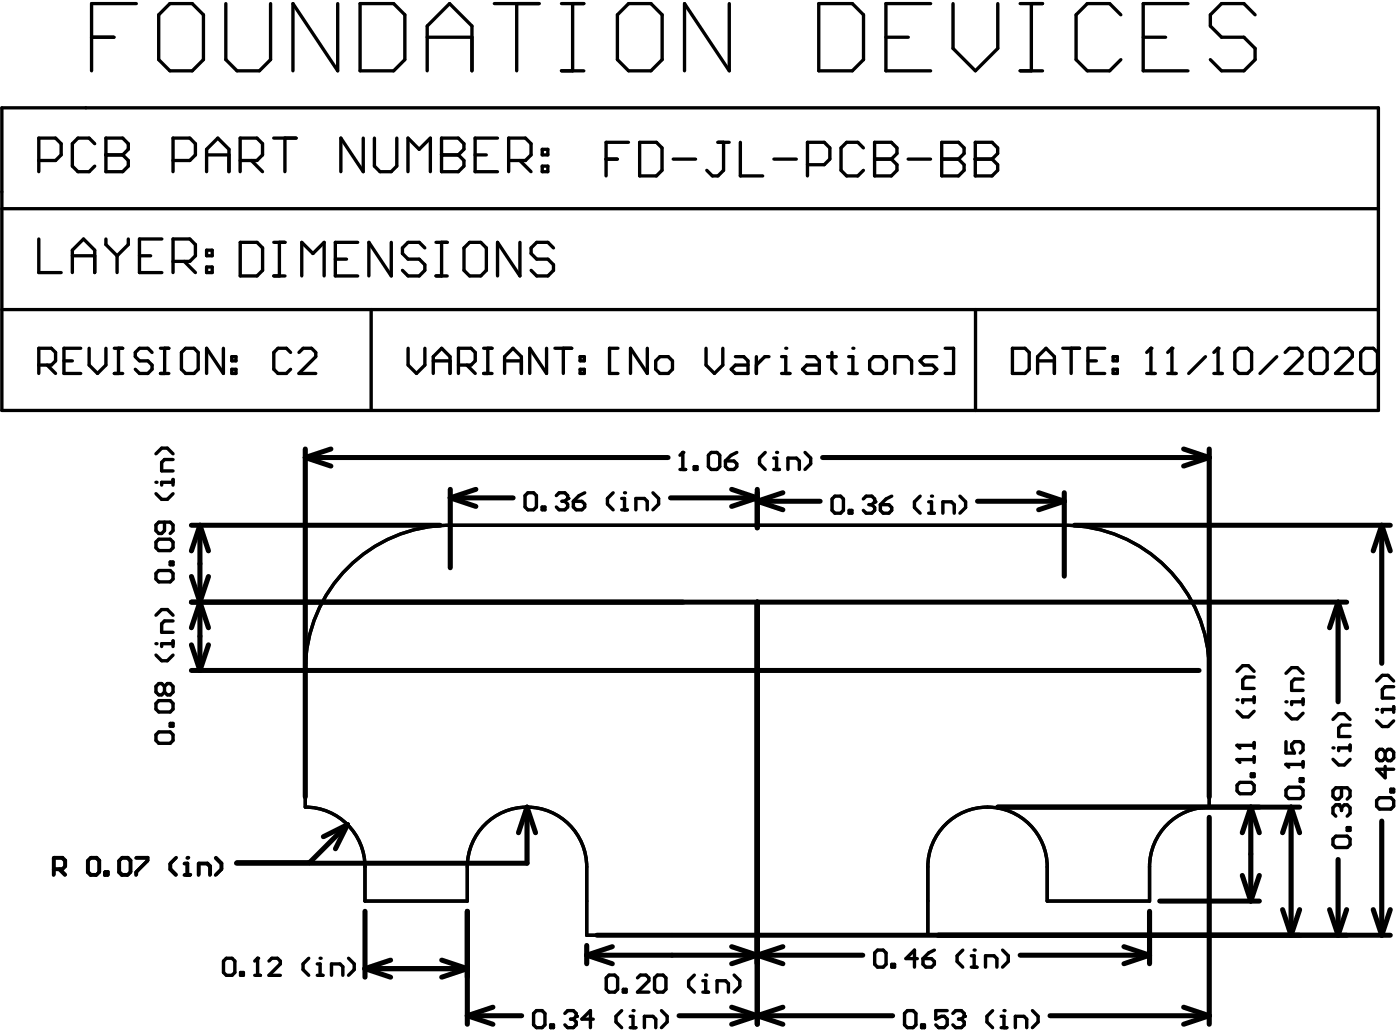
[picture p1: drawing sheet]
<svg xmlns="http://www.w3.org/2000/svg" width="139mm" height="102mm" viewBox="0 0 139 102" stroke-linecap="round" stroke-linejoin="round" font-family="sans-serif">
<g fill="none" stroke="#000" stroke-width=".33">
<path d="M.2 10.7h136.3v29.9h-136.3zM3.8 15.9h1.7l.6-.6v-1.1l-.6-.5h-1.7v3.3M9.1 3.7h2.2M9.4 14.2l-.6-.5h-1.1l-.5 .5v2.2l.5 .6h1.1l.6-.6M10.5 13.7h1.6l.6 .5v.6l-.6 .5 .6 .6v.5l-.6 .6h-1.6zM10.5 15.3h1.6M13.5 .4h-4.4v6.6M16.8 .4h2.2l1.1 1.1v4.4l-1.1 1.1h-2.2l-1.1-1.1v-4.4zM17.1 15.9h1.7l.6-.6v-1.1l-.6-.5h-1.7v3.3M20.5 17v-2.2l1.1-1.1 1.1 1.1v2.2M20.5 15.3h2.2M22.4 .4v5.5l1.1 1.1h2.2l1.1-1.1v-5.5"/>
<path d="M23.8 15.9h1.6l.6-.6v-1.1l-.6-.5h-1.6v3.3M24.9 15.9l1.1 1.1M27.1 13.7h2.2M28.2 13.7v3.3M33.4 .4v6.6l-4.4-6.6v6.6M35.7 .4h3.3l1.1 1.1v4.4l-1.1 1.1h-3.3zM36 13.7v3.3l-2.2-3.3v3.3M37.1 13.7v2.7l.5 .6h1.1l.6-.6v-2.7M40.4 17v-3.3l1.1 1.1 1.1-1.1v3.3M42.3 3.7h4.4M42.3 7v-4.4l2.2-2.2 2.2 2.2v4.4M43.7 13.7h1.7l.5 .5v.6l-.5 .5 .5 .6v.5l-.5 .6h-1.7z"/>
<path d="M43.7 15.3h1.7M47.1 15.3h1.1M49 .4h4.4M49.3 13.7h-2.2v3.3h2.2M50.4 15.9h1.6l.6-.6v-1.1l-.6-.5h-1.6v3.3M51.2 .4v6.6M51.5 15.9l1.1 1.1M53.7 16.4h.6v.6h-.6zM53.7 14.8h.6v.5h-.6zM55.6 .4h2.2M55.6 7h2.2M56.7 .4v6.6"/>
<path d="M60 15.7h1.1M62.2 14.1h-2.2v3.3M62.2 .4h2.3l1.1 1.1v4.4l-1.1 1.1h-2.3l-1.1-1.1v-4.4zM63.3 14.1h1.7l.6 .5v2.3l-.6 .5h-1.7zM66.7 15.7h2.2M71.1 14.1h1.1M71.7 14.1v2.8l-.6 .5h-.6l-.5-.5M72.2 .4v6.6l-4.4-6.6v6.6M73.3 14.1v3.3h2.2M76.6 15.7h2.3M80 16.3h1.6l.6-.6v-1.1l-.6-.5h-1.6v3.3M81.1 .4h3.3l1.1 1.1v4.4l-1.1 1.1h-3.3z"/>
<path d="M85.5 14.6l-.6-.5h-1.1l-.5 .5v2.3l.5 .5h1.1l.6-.5M86.6 14.1h1.7l.5 .5v.6l-.5 .5 .5 .6v.6l-.5 .5h-1.7zM86.6 15.7h1.7M87.7 3.7h2.2M89.9 15.7h2.3M92.2 .4h-4.5v6.6h4.5M93.3 14.1h1.6l.6 .5v.6l-.6 .5 .6 .6v.6l-.6 .5h-1.6zM93.3 15.7h1.6M94.4 .4v4.4l2.2 2.2 2.2-2.2v-4.4M96.6 14.1h1.6l.6 .5v.6l-.6 .5 .6 .6v.6l-.6 .5h-1.6zM96.6 15.7h1.6M101 .4h2.2"/>
<path d="M101 7h2.2M102.1 .4v6.6M111 1.5l-1.1-1.1h-2.2l-1.1 1.1v4.4l1.1 1.1h2.2l1.1-1.1M113.2 3.7h2.2M117.6 .4h-4.4v6.6h4.4M124.3 1.5l-1.1-1.1h-2.2l-1.1 1.1v1.1l1.1 1.1h2.2l1.1 1.1v1.1l-1.1 1.1h-2.2l-1.1-1.1M.2 30.6h136.3M.2 20.6h136.3M3.8 23.6v3.4h2.3M3.8 36.1h1.3l.4-.4v-.8l-.4-.4h-1.3v2.5M4.7 36.1l.8 .9M6.3 35.7h.9"/>
<path d="M7.2 27v-2.2l1.1-1.2 1.1 1.2v2.2M7.2 25.3h2.2M8 34.5h-1.7v2.5h1.7M8.8 34.5v1.6l.9 .9 .8-.9v-1.6M10.5 23.6v.6l1.1 1.1M11.3 34.5h.9M11.3 37h.9M11.6 25.3v1.7M11.7 34.5v2.5M12.7 23.6v.6l-1.1 1.1M13.8 25.3h1.1M15.1 34.9l-.5-.4h-.8l-.4 .4v.4l.4 .4h.8l.5 .4v.4l-.5 .5h-.8l-.4-.5"/>
<path d="M15.9 34.5h.8M15.9 37h.8M16 23.6h-2.2v3.4h2.2M16.3 34.5v2.5M17.1 25.9h1.7l.6-.6v-1.1l-.6-.6h-1.7v3.4M18.2 25.9l1.2 1.1M18.4 34.5h.8l.4 .4v1.6l-.4 .5h-.8l-.4-.5v-1.6zM20.5 26.4h.5v.6h-.5zM20.5 24.8h.5v.5h-.5zM22.1 34.5v2.5l-1.6-2.5v2.5M23 36.5h.4v.5h-.4zM23 35.3h.4v.4h-.4z"/>
<path d="M23.8 24h1.7l.5 .5v2.2l-.5 .6h-1.7zM27.1 27.3h1.1M27.1 24h1.1M27.7 24v3.3M28.8 34.9l-.4-.4h-.9l-.4 .4v1.6l.4 .5h.9l.4-.5M29.6 34.9l.4-.4h.9l.4 .4v.4l-1.7 1.7h1.7M29.9 27.3v-3.3l1.1 1.1 1.1-1.1v3.3M33.2 25.6h1.1M35.4 24h-2.2v3.3h2.2M36.8 30.6v10M38.7 24v3.3l-2.2-3.3v3.3M40.4 34.5v1.6l.8 .9 .9-.9v-1.6"/>
<path d="M42.1 24.5l-.6-.5h-1.1l-.5 .5v.6l.5 .5h1.1l.6 .6v.5l-.6 .6h-1.1l-.5-.6M42.9 37v-1.7l.8-.8 .9 .8v1.7M42.9 35.7h1.7M43.2 27.3h1.1M43.2 24h1.1M43.7 24v3.3M45.4 36.1h1.2l.5-.4v-.8l-.5-.4h-1.2v2.5M46.2 36.1l.9 .9M46.5 24h1.1l.6 .5v2.2l-.6 .6h-1.1l-.6-.6v-2.2zM47.9 34.5h.8M47.9 37h.8M48.3 34.5v2.5"/>
<path d="M50 35.7h1.6M50 37v-1.7l.8-.8 .8 .8v1.7M51.5 24v3.3l-2.2-3.3v3.3M54.1 34.5v2.5l-1.6-2.5v2.5M54.8 24.5l-.5-.5h-1.2l-.5 .5v.6l.5 .5h1.2l.5 .6v.5l-.5 .6h-1.2l-.5-.6M55 34.5h1.6M55.8 34.5v2.5M57.4 36.5h.5v.5h-.5zM57.4 35.3h.5v.4h-.5zM61.2 34.5h-.8v2.5h.8M64.1 34.5v2.5l-1.7-2.5v2.5M65.3 35.3h.9l.4 .4v.8l-.4 .5h-.9l-.4-.5v-.8z"/>
<path d="M69.9 34.5v1.6l.8 .9 .9-.9v-1.6M72.8 35.3h.9l.4 .4v1.3h-1.3l-.4-.5 .4-.4h1.3M74.9 35.3v1.7M76.2 35.3h-.5l-.8 .8M77.4 37h.8M77.4 35.3h.4v1.7M79.9 35.3h.8l.4 .4v1.3h-1.2l-.4-.5 .4-.4h1.2M82 35.3h.8M82.4 34.9v1.6l.4 .5M84 37h.9M84 35.3h.5v1.7M86.5 35.3h.9l.4 .4v.8l-.4 .5h-.9l-.4-.5v-.8z"/>
<path d="M88.6 37v-1.7h1.3l.4 .4v1.3M92.8 35.3h-1.3l-.4 .4 .4 .4h.9l.4 .4-.4 .5h-1.3M93.6 34.5h.8v2.5h-.8M96.6 30.6v10M100.3 34.5h1.2l.4 .4v1.6l-.4 .5h-1.2zM102.8 35.7h1.6M102.8 37v-1.7l.8-.8 .8 .8v1.7M105.2 34.5h1.7M106.1 34.5v2.5M107.7 35.7h.9M109.4 34.5h-1.7v2.5h1.7M110.2 36.5h.4v.5h-.4z"/>
<path d="M110.2 35.3h.4v.4h-.4zM113.6 37h.8M113.6 34.9l.4-.4v2.5M115.6 37h.9M115.6 34.9l.5-.4v2.5M119.4 35.3l-1.7 1.7M120.2 37h.8M120.2 34.9l.4-.4v2.5M122.7 34.5h.8l.4 .4v1.6l-.4 .5h-.8l-.4-.5v-1.6zM126.4 35.3l-1.6 1.7M127.3 34.9l.4-.4h.8l.4 .4v.4l-1.6 1.7h1.6M130.2 34.5h.8l.4 .4v1.6l-.4 .5h-.8l-.4-.5v-1.6z"/>
<path d="M132.3 34.9l.4-.4h.8l.4 .4v.4l-1.6 1.7h1.6M135.2 34.5h.8l.4 .4v1.6l-.4 .5h-.8l-.5-.5v-1.6zM15.4 53.6l.3-.2h1.2l.2 .2v.6l-.2 .3h-1.2l-.3-.3zM15.4 56.7l.3-.3h1.2l.2 .3v.6l-.2 .3h-1.2l-.3-.3zM15.4 48.8l.6 .6h.6l.5-.6M15.4 44.9l.6-.6h.6l.5 .6M16.3 51.7v.8l-.3 .3h-.3l-.3-.3v-.6l.3-.2h1.2l.2 .2v.6l-.2 .3M16.9 55.6h.2v.3h-.2zM17.1 47.4v.6M17.1 47.7h-1.1v.3M17.1 45.5h-.8l-.3 .2v.9h1.1M35 55.7a14.3 14.3 0 0 1 9.6-3.7h60.8a14.4 14.4 0 0 1 14.4 14.3v13.6a5.9 5.9 0 0 0-6 5.9v3.4h-10.1v-3.4a5.9 5.9 0 0 0-5.9-5.9 5.9 5.9 0 0 0-5.9 5.9v6.7h-33.8v-6.7a5.9 5.9 0 0 0-5.9-5.9 5.9 5.9 0 0 0-5.9 5.9v3.4h-10.2v-3.4a5.9 5.9 0 0 0-5.9-5.9v-13.6a14.3 14.3 0 0 1 4.8-10.6z"/>
<path d="M52.3 48.8h.5l.3 .2v1.2l-.3 .2h-.5l-.3-.2v-1.2zM53.7 50.2h.3v.2h-.3zM55.1 49l.3-.2h.5l.3 .2v.3l-.3 .3M55.7 49.6h.2M55.9 49.6l.3 .3v.3l-.3 .2h-.5l-.3-.2M56.8 49.6h.8l.3 .3v.3l-.3 .2h-.5l-.3-.2zM57.9 48.8l-.6 .2-.5 .6M60.7 48.8l-.5 .5v.6l.5 .5M61.6 50.4h.5M61.6 49.3h.2v1.1M63 50.4v-1.1h.8l.3 .3v.8M64.7 48.8l.5 .5v.6l-.5 .5"/>
<path d="M67.3 46.5h.6M67.3 45l.3-.2v1.7M68.7 46.2h.3v.3h-.3zM70.4 44.8h.6l.3 .2v1.2l-.3 .3h-.6l-.2-.3v-1.2zM71.8 45.6h.9l.3 .3v.3l-.3 .3h-.6l-.3-.3zM73 44.8l-.6 .2-.6 .6M75.8 44.8l-.6 .5v.6l.6 .6M76.6 46.5h.6M76.6 45.3h.3v1.2M78 46.5v-1.2h.9l.3 .3v.9M79.7 44.8l.6 .5v.6l-.6 .6M82.7 49.1h.5l.3 .3v1.1l-.3 .3h-.5l-.3-.3v-1.1z"/>
<path d="M84.1 50.5h.3v.3h-.3zM85.5 49.4l.3-.3h.5l.3 .3v.3l-.3 .2M86.1 49.9h.2M86.3 49.9l.3 .3v.3l-.3 .3h-.5l-.3-.3M87.2 49.9h.8l.3 .3v.3l-.3 .3h-.5l-.3-.3zM88.3 49.1l-.6 .3-.5 .5M91.1 49.1l-.5 .6v.5l.5 .6M92 50.8h.5M92 49.7h.2v1.1M93.4 50.8v-1.1h.8l.3 .2v.9M95.1 49.1l.5 .6v.5l-.5 .6M15.4 69.6l.3-.3h1.2l.2 .3v.6l-.2 .2h-1.2l-.3-.2z"/>
<path d="M15.4 72.7l.3-.3h1.2l.2 .3v.6l-.2 .2h-1.2l-.3-.2zM15.4 64.8l.6 .6h.6l.5-.6M15.4 60.9l.6-.6h.6l.5 .6M16.3 67.9l.3-.3h.3l.2 .3v.6l-.2 .3h-.3l-.3-.3M16.3 67.9v.6M16.3 67.9l-.3-.3h-.3l-.3 .3v.6l.3 .3h.3l.3-.3M16.9 71.6h.2v.3h-.2zM17.1 63.4v.6M17.1 61.4h-.8l-.3 .3v.9h1.1M17.1 63.7h-1.1v.3M122.5 70.4l.6 .5h.5l.6-.5M122.5 66.4l.6-.5h.5l.6 .5"/>
<path d="M122.8 77.4h1.1l.3 .3v.6l-.3 .2h-1.1l-.3-.2v-.6zM123.9 76.6h.3v.2h-.3zM124.2 69v.5M124.2 73.5v.5M124.2 74.9v.5M124.2 75.2h-1.7l.3 .2M124.2 73.7h-1.7l.3 .3M124.2 69.2h-1.1v.3M124.2 67h-.8l-.3 .3v.8h1.1M127.4 73.4v1.1h.8l-.3-.6v-.2l.3-.3h.6l.2 .3v.5l-.2 .3M127.4 70.6l.5 .5h.6l.5-.5M127.4 66.6l.5-.5h.6l.5 .5"/>
<path d="M127.6 77.9h1.2l.2 .3v.5l-.2 .3h-1.2l-.2-.3v-.5zM128.8 77h.2v.3h-.2zM129 69.2v.5M129 75.4v.5M129 75.6h-1.6l.2 .3M129 67.2h-.8l-.3 .3v.8h1.1M129 69.4h-1.1v.3M132 75.1l.6 .6h.5l.6-.6M132 71.2l.6-.6h.5l.6 .6M132.8 77.9v.9l-.2 .3h-.3l-.3-.3v-.6l.3-.3h1.1l.3 .3v.6l-.3 .3M132.8 79.9l-.2-.3h-.3l-.3 .3v.6l.3 .3M132.8 79.9l.3-.3h.3l.3 .3v.6l-.3 .3"/>
<path d="M132.8 79.9v.3M133.7 73.7v.6M133.7 74h-1.1v.3M133.7 71.7h-.9l-.2 .3v.9h1.1M136.3 71.3l.6 .6h.6l.5-.6M136.3 67.4l.6-.6h.6l.5 .6M136.6 78.9h1.1l.3 .3v.6l-.3 .3h-1.1l-.3-.3v-.6zM137.2 74.4l-.3-.3h-.3l-.3 .3v.6l.3 .3h.3l.3-.3M137.2 74.4l.3-.3h.2l.3 .3v.6l-.3 .3h-.2l-.3-.3M137.2 75.8v1.2l-.9-.9h1.7M137.2 74.4v.6M137.7 78.1h.3v.3h-.3z"/>
<path d="M138 69.9v.6M138 70.2h-1.1v.3M138 67.9h-.8l-.3 .3v.9h1.1M5.3 86h.8l.4-.3v-.6l-.3-.3h-.8v1.7M5.4 86h.8M5.9 86l.5 .6M5.9 86l.6 .5M6.4 85.7v-.5l-.3-.3h-.8v1.7M8.7 85.1v1.2l.3 .2h.6M9 84.9h.5l.3 .3v1.1M9 84.8h.6l.3 .3v1.2l-.4 .3h-.5l-.3-.3v-1.1zM10.4 86.3h.2v.3h-.2z"/>
<path d="M10.4 86.3h.3v.2h-.3zM11.8 85.1v1.2l.3 .2h.6M12.1 84.9h.5l.3 .3v1.1M12.1 84.8h.6l.2 .3v1.2l-.3 .3h-.5l-.3-.3v-1.1zM13.5 84.9h1.1v.3M13.5 84.8h1.1v.3l-1.1 1.2v.3M13.5 86.3v.2M16.9 85.4v.6l.6 .5M17.5 84.8l-.7 .7v.5l.6 .6M18.2 86.6h.6M18.2 85.5h.3v1.1M18.3 86.5h.6"/>
<path d="M18.3 85.4h.3v1.1M19.7 86.6v-1.1h.8l.3 .2v.9M19.7 86.5v-1.1h.8l.3 .3v.8M21.3 84.9l.6 .6v.5M21.4 84.8l.6 .6v.6l-.7 .6M22.4 94.8h.6l.3 .3v1.1l-.3 .3h-.6l-.3-.3v-1.1zM23.8 96.2h.3v.3h-.3zM25.2 96.5h.6M25.2 95.1l.3-.3v1.7M26.6 95.1l.3-.3h.6l.3 .3v.3l-1.2 1.1h1.2M30.6 94.8l-.6 .6v.5l.6 .6M31.4 96.5h.6"/>
<path d="M31.4 95.4h.3v1.1M32.8 96.5v-1.1h.9l.3 .3v.8M34.5 94.8l.6 .6v.5l-.6 .6M53.1 100h.6l.3 .3v1.1l-.3 .3h-.6l-.3-.3v-1.1zM60.3 96.5h.6l.3 .3v1.1l-.3 .3h-.6l-.3-.3v-1.1zM61.6 100l-.6 .6v.5l.6 .6M61.7 97.9h.3v.3h-.3zM63.1 96.8l.3-.3h.6l.3 .3v.2l-1.2 1.2h1.2M65.1 96.5h.6l.2 .3v1.1l-.2 .3h-.6l-.3-.3v-1.1zM65.5 100l.6 .6v.5l-.6 .6M68.8 96.5l-.6 .5v.6l.6 .6M69.6 98.2h.6"/>
<path d="M69.6 97h.3v1.2M71 98.2v-1.2h.9l.2 .3v.9M72.7 96.5l.6 .5v.6l-.6 .6M86.6 94.3l.3-.3h.6l.2 .3v1.1l-.2 .3h-.6l-.3-.3zM88.3 95.4h.3v.3h-.3zM90.8 94.8h-1.1l.9-.8v1.7M91.4 94.8h.8l.3 .3v.3l-.3 .3h-.5l-.3-.3zM92.5 94l-.5 .3-.6 .5M93.8 100h-1.1v.8l.5-.2h.3l.3 .2v.6l-.3 .3h-.5l-.3-.3M95.3 94l-.5 .6v.5l.5 .6M96.2 95.7h.6M96.2 94.6h.3v1.1"/>
<path d="M97.6 95.7v-1.1h.8l.3 .2v.9M98.3 100l-.6 .6v.5l.6 .6M99.3 94l.5 .6v.5l-.5 .6M102.2 100l.6 .6v.5l-.6 .6M132.3 82.7h1.1l.3 .3v.6l-.3 .3h-1.1l-.3-.3v-.6zM133.4 81.9h.3v.3h-.3zM54.5 101.4h.3v.3h-.3zM55.9 100.3l.3-.3h.6l.3 .3v.3l-.3 .2M56.5 100.8h.3M56.8 100.8l.3 .3v.3l-.3 .3h-.6l-.3-.3M58.7 100.8h-1.1l.9-.8v1.7M62.4 101.7h.6"/>
<path d="M62.4 100.6h.3v1.1M63.8 101.7v-1.1h.9l.2 .2v.9M89.6 100.3l.3-.3h.5l.3 .3v1.1l-.3 .3h-.5l-.3-.3zM91.3 101.4h.2v.3h-.2zM94.4 100.3l.2-.3h.6l.3 .3v.3l-.3 .2M94.9 100.8h.3M95.2 100.8l.3 .3v.3l-.3 .3h-.6l-.2-.3M99.1 101.7h.6M99.1 100.6h.3v1.1M100.6 101.7v-1.1h.8l.3 .2v.9"/>
</g>
<g fill="#000">
<circle cx="10.5" cy="15.3" r=".16"/>
<circle cx="43.7" cy="15.3" r=".16"/>
<circle cx="86.6" cy="15.7" r=".16"/>
<circle cx="93.3" cy="15.7" r=".16"/>
<circle cx="96.6" cy="15.7" r=".16"/>
<circle cx="77.8" cy="34.5" r=".16"/>
<circle cx="84.5" cy="34.5" r=".16"/>
<circle cx="114" cy="34.5" r=".16"/>
<circle cx="116.1" cy="34.5" r=".16"/>
<circle cx="120.6" cy="34.5" r=".16"/>
<circle cx="15.4" cy="47.7" r=".17"/>
<circle cx="56.2" cy="49.3" r=".17"/>
<circle cx="61.8" cy="48.8" r=".17"/>
<circle cx="67.6" cy="44.8" r=".17"/>
<circle cx="76.9" cy="44.8" r=".17"/>
<circle cx="86.6" cy="49.7" r=".17"/>
<circle cx="92.2" cy="49.1" r=".17"/>
<circle cx="15.4" cy="63.7" r=".17"/>
<circle cx="122.5" cy="75.2" r=".17"/>
<circle cx="122.5" cy="73.7" r=".17"/>
<circle cx="122.5" cy="69.2" r=".17"/>
<circle cx="127.4" cy="75.6" r=".17"/>
<circle cx="127.4" cy="69.4" r=".17"/>
<circle cx="132" cy="74" r=".17"/>
<circle cx="132.6" cy="79.6" r=".17"/>
<circle cx="136.3" cy="70.2" r=".17"/>
<circle cx="18.5" cy="84.9" r=".17"/>
<circle cx="18.6" cy="84.8" r=".17"/>
<circle cx="25.5" cy="94.8" r=".17"/>
<circle cx="31.7" cy="94.8" r=".17"/>
<circle cx="62.7" cy="100" r=".17"/>
<circle cx="69.9" cy="96.5" r=".17"/>
<circle cx="96.5" cy="94" r=".17"/>
<circle cx="99.4" cy="100" r=".17"/>
<circle cx="57.1" cy="100.6" r=".17"/>
<circle cx="95.5" cy="100.6" r=".17"/>
</g>
<g fill="none" stroke="#000" stroke-width=".5">
<path d="M19 57l1.6 5.1M19 52h24.6M19 59.6h114.4M19.8 52v14.3M19.8 52l.8 2.5M19.8 52l-.8 2.5M20.6 57l-1.6 5.1M30.2 44.4v34.4M30.2 45.3l2.6 .8M30.2 45.3h36M32.8 44.4l-2.6 .9M44.6 48.4v7.8"/>
<path d="M44.6 49.3h6.2M44.6 49.3l2.5 .8M47.1 48.4l-2.5 .9M66.4 49.3h8.6M72.5 48.4l2.5 .9M75 49.6l2.5 .8M75 48.4v3.8M75 59.6v41.7M75 49.3l-2.5 .8M75 49.6h6.2M77.5 48.7l-2.5 .9M81.5 45.3h38.3"/>
<path d="M96.8 49.6h8.6M102.9 48.7l2.5 .9M105.4 49.6l-2.5 .8M105.4 48.7v8.3M106.4 52h31.3M117.2 44.4l2.6 .9M119.8 44.4v34.4M119.8 45.3l-2.6 .8M132.5 59.6l-.8 2.5M132.5 59.6v9.8M132.5 59.6l.9 2.5M136.8 52l.9 2.5"/>
<path d="M136.8 52l-.8 2.5M136.8 52v13.6M19 63.8l.8 2.5M19 66.3h99.7M20.6 63.8l-.8 2.5M52.2 79.9l.8 2.5M52.2 79.9v5.5h-28.8M52.2 79.9l-.9 2.5M98.8 79.9h29.9M123.9 79.9v9.3M123.9 79.9l.8 2.5M123.9 79.9l-.9 2.5"/>
<path d="M127.9 79.9l.8 2.5M127.9 79.9l-.9 2.5M127.9 79.9v12.6M34.4 81.6l-2.4 1.2M34.4 81.6l-1.2 2.4M34.4 81.6l-3.7 3.8h-7.2M36.1 90.2v6.5M36.1 95.8l2.6 .9M36.1 95.8h10.2M38.7 95l-2.6 .8M43.7 95l2.6 .8M46.3 90.2v11.1"/>
<path d="M46.3 95.8l-2.6 .9M48.8 99.7l-2.5 .8M58.1 93.5v1.9M58.1 94.5l2.5 .9M58.1 94.5h27.3M59.1 92.5h78.6M60.6 93.7l-2.5 .8M72.5 99.7l5 1.6M72.5 93.7l5 1.7M77.5 99.7l-5 1.6M77.5 93.7l-5 1.7M101 94.5h12.8"/>
<path d="M111.3 93.7l2.5 .8M113.8 90.2v5.2M113.8 94.5l-2.5 .9M114.9 89.2h9.8M117.2 99.7l2.6 .8M119.8 80.9v20.4M123 86.6l.9 2.6M124.7 86.6l-.8 2.6M127 90l.9 2.5M128.7 90l-.8 2.5M131.7 90l.8 2.5M132.5 85v7.5"/>
<path d="M133.4 90l-.9 2.5M136 90l.8 2.5M136.8 81.2v11.3M137.7 90l-.9 2.5M46.3 100.5l2.5 .8M46.3 100.5h5.4M67.2 100.5h21.2M104 100.5h15.8M119.8 100.5l-2.6 .8"/>
</g>
</svg>
